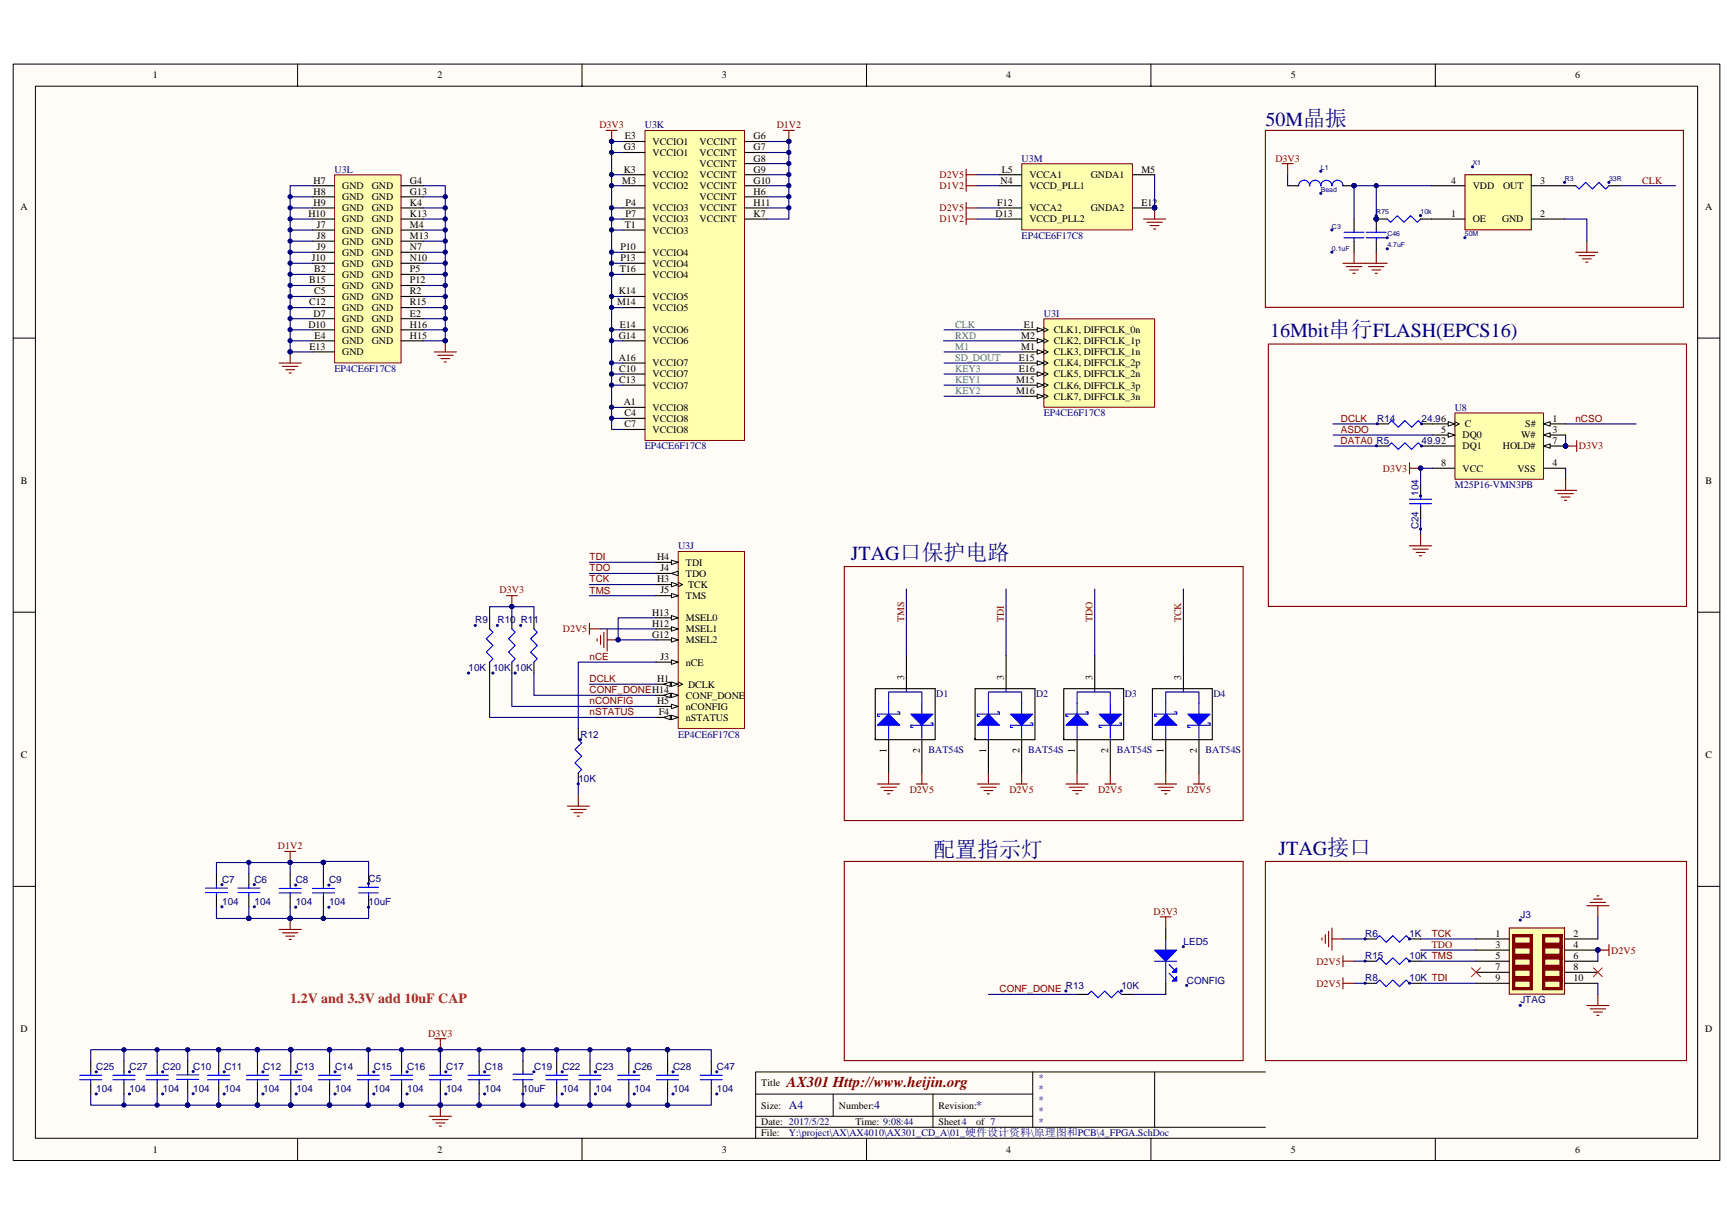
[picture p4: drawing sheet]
<svg xmlns="http://www.w3.org/2000/svg" width="297mm" height="210mm" viewBox="0 0 297 210" stroke-linecap="round" stroke-linejoin="round" font-family="sans-serif">
<defs><g id="words">
<text font-size="3.8" fill="#000080" x="159.9" y="146.9">配置指示灯</text>
<g font-size="3.4" fill="#000080">
<text x="216.9" y="21.6">50M晶振</text>
<text x="217.7" y="57.8">16Mbit串行FLASH(EPCS16)</text>
<text x="145.8" y="95.9">JTAG口保护电路</text>
<text x="219.1" y="146.6">JTAG接口</text>
</g>
<text font-size="2.6" fill="#800000" x="134.8" y="186.2">AX301 Http://www.heijin.org</text>
<text font-size="2.4" fill="#ee0e22" x="49.8" y="171.9">1.2V and 3.3V add 10uF CAP</text>
<g font-size="2.1" fill="#000080">
<text x="135.2" y="190.1">A4</text>
<text x="149.9" y="190.1">4</text>
<text x="167.3" y="190.1">*</text>
</g>
<g font-size="1.7">
<text x="26.2" y="13.4">1</text>
<text x="75" y="13.4">2</text>
<text x="123.7" y="13.4">3</text>
<text x="172.5" y="13.4">4</text>
<text x="221.2" y="13.4">5</text>
<text x="270" y="13.4">6</text>
<text x="107.1" y="23.9">E3</text>
<text x="129.2" y="23.9">G6</text>
<text x="106.9" y="25.8">G3</text>
<text x="106.9" y="29.6">K3</text>
<text x="111.9" y="24.8">VCCIO1</text>
<text x="111.9" y="26.7">VCCIO1</text>
<text x="119.9" y="24.8">VCCINT</text>
<text x="119.9" y="26.7">VCCINT</text>
<text x="119.9" y="28.6">VCCINT</text>
<text x="129.2" y="25.8">G7</text>
<text x="129.2" y="27.7">G8</text>
<text x="129.2" y="29.6">G9</text>
<text x="171.7" y="29.6">L5</text>
<text x="195.6" y="29.6">M5</text>
<text x="3.5" y="36">A</text>
<text x="53.7" y="31.5">H7</text>
<text x="53.7" y="33.4">H8</text>
<text x="53.7" y="35.3">H9</text>
<text x="58.7" y="32.4">GND</text>
<text x="58.7" y="34.3">GND</text>
<text x="63.7" y="32.4">GND</text>
<text x="63.7" y="34.3">GND</text>
<text x="70.3" y="31.5">G4</text>
<text x="70.3" y="33.4">G13</text>
<text x="70.3" y="35.3">K4</text>
<text x="106.6" y="31.5">M3</text>
<text x="107.2" y="35.3">P4</text>
<text x="111.9" y="30.5">VCCIO2</text>
<text x="111.9" y="32.4">VCCIO2</text>
<text x="119.9" y="30.5">VCCINT</text>
<text x="119.9" y="32.4">VCCINT</text>
<text x="119.9" y="34.3">VCCINT</text>
<text x="129.2" y="31.5">G10</text>
<text x="129.2" y="33.4">H6</text>
<text x="129.2" y="35.3">H11</text>
<text x="170.9" y="35.3">F12</text>
<text x="171.5" y="31.5">N4</text>
<text x="176.4" y="30.5">VCCA1</text>
<text x="176.4" y="32.4">VCCD_PLL1</text>
<text x="187" y="30.5">GNDA1</text>
<text x="195.6" y="35.3">E12</text>
<text x="248.7" y="31.5">4</text>
<text x="252.4" y="32.4">VDD</text>
<text x="257.6" y="32.4">OUT</text>
<text x="264" y="31.5">3</text>
<text x="292.3" y="36">A</text>
<text x="52.9" y="37.2">H10</text>
<text x="54.3" y="39.1">J7</text>
<text x="54.3" y="41">J8</text>
<text x="58.7" y="36.2">GND</text>
<text x="58.7" y="38.1">GND</text>
<text x="58.7" y="40">GND</text>
<text x="58.7" y="41.9">GND</text>
<text x="63.7" y="36.2">GND</text>
<text x="63.7" y="38.1">GND</text>
<text x="63.7" y="40">GND</text>
<text x="63.7" y="41.9">GND</text>
<text x="70.3" y="37.2">K13</text>
<text x="70.3" y="39.1">M4</text>
<text x="70.3" y="41">M13</text>
<text x="107.1" y="39.1">T1</text>
<text x="107.2" y="37.2">P7</text>
<text x="111.9" y="36.2">VCCIO3</text>
<text x="111.9" y="38.1">VCCIO3</text>
<text x="111.9" y="40">VCCIO3</text>
<text x="119.9" y="36.2">VCCINT</text>
<text x="119.9" y="38.1">VCCINT</text>
<text x="129.2" y="37.2">K7</text>
<text x="170.6" y="37.2">D13</text>
<text x="176.4" y="36.2">VCCA2</text>
<text x="176.4" y="38.1">VCCD_PLL2</text>
<text x="187" y="36.2">GNDA2</text>
<text x="248.7" y="37.2">1</text>
<text x="252.4" y="38.1">OE</text>
<text x="257.4" y="38.1">GND</text>
<text x="264" y="37.2">2</text>
<text x="53.4" y="44.8">J10</text>
<text x="53.8" y="46.7">B2</text>
<text x="54.3" y="42.9">J9</text>
<text x="58.7" y="43.8">GND</text>
<text x="58.7" y="45.7">GND</text>
<text x="58.7" y="47.6">GND</text>
<text x="63.7" y="43.8">GND</text>
<text x="63.7" y="45.7">GND</text>
<text x="63.7" y="47.6">GND</text>
<text x="70.3" y="42.9">N7</text>
<text x="70.3" y="44.8">N10</text>
<text x="70.3" y="46.7">P5</text>
<text x="106.3" y="46.7">T16</text>
<text x="106.3" y="42.9">P10</text>
<text x="106.3" y="44.8">P13</text>
<text x="111.9" y="43.8">VCCIO4</text>
<text x="111.9" y="45.7">VCCIO4</text>
<text x="111.9" y="47.6">VCCIO4</text>
<text x="53" y="48.6">B15</text>
<text x="53" y="52.4">C12</text>
<text x="53.8" y="50.5">C5</text>
<text x="58.7" y="49.5">GND</text>
<text x="58.7" y="51.4">GND</text>
<text x="58.7" y="53.3">GND</text>
<text x="63.7" y="49.5">GND</text>
<text x="63.7" y="51.4">GND</text>
<text x="63.7" y="53.3">GND</text>
<text x="70.3" y="48.6">P12</text>
<text x="70.3" y="50.5">R2</text>
<text x="70.3" y="52.4">R15</text>
<text x="105.8" y="52.4">M14</text>
<text x="106.1" y="50.5">K14</text>
<text x="111.9" y="51.4">VCCIO5</text>
<text x="111.9" y="53.3">VCCIO5</text>
<text x="52.9" y="56.2">D10</text>
<text x="53.1" y="60">E13</text>
<text x="53.7" y="54.3">D7</text>
<text x="53.9" y="58.1">E4</text>
<text x="58.7" y="55.2">GND</text>
<text x="58.7" y="57.1">GND</text>
<text x="58.7" y="59">GND</text>
<text x="63.7" y="55.2">GND</text>
<text x="63.7" y="57.1">GND</text>
<text x="63.7" y="59">GND</text>
<text x="70.3" y="54.3">E2</text>
<text x="70.3" y="56.2">H16</text>
<text x="70.3" y="58.1">H15</text>
<text x="106.1" y="58.1">G14</text>
<text x="106.3" y="56.2">E14</text>
<text x="111.9" y="57.1">VCCIO6</text>
<text x="111.9" y="59">VCCIO6</text>
<text x="175" y="58.1">M2</text>
<text x="175" y="60">M1</text>
<text x="175.5" y="56.2">E1</text>
<text x="180.6" y="57.1">CLK1, DIFFCLK_0n</text>
<text x="180.6" y="59">CLK2, DIFFCLK_1p</text>
<text x="58.7" y="60.9">GND</text>
<text x="106.1" y="61.9">A16</text>
<text x="106.1" y="63.8">C10</text>
<text x="106.1" y="65.7">C13</text>
<text x="111.9" y="62.8">VCCIO7</text>
<text x="111.9" y="64.7">VCCIO7</text>
<text x="174.2" y="65.7">M15</text>
<text x="174.6" y="61.9">E15</text>
<text x="174.6" y="63.8">E16</text>
<text x="180.6" y="60.9">CLK3, DIFFCLK_1n</text>
<text x="180.6" y="62.8">CLK4, DIFFCLK_2p</text>
<text x="180.6" y="64.7">CLK5, DIFFCLK_2n</text>
<text x="106.9" y="69.4">A1</text>
<text x="107" y="71.4">C4</text>
<text x="111.9" y="66.6">VCCIO7</text>
<text x="111.9" y="70.4">VCCIO8</text>
<text x="174.2" y="67.6">M16</text>
<text x="180.6" y="66.6">CLK6, DIFFCLK_3p</text>
<text x="180.6" y="68.5">CLK7, DIFFCLK_3n</text>
<text x="107" y="73.3">C7</text>
<text x="111.9" y="72.3">VCCIO8</text>
<text x="111.9" y="74.2">VCCIO8</text>
<text x="247" y="74.2">5</text>
<text x="250.7" y="77">DQ1</text>
<text x="250.7" y="75.2">DQ0</text>
<text x="251.1" y="73.3">C</text>
<text x="257.6" y="77">HOLD#</text>
<text x="260.7" y="75.2">W#</text>
<text x="261.4" y="73.3">S#</text>
<text x="266.1" y="74.2">3</text>
<text x="266.1" y="72.3">1</text>
<text x="266.1" y="76.1">7</text>
<text x="3.6" y="83">B</text>
<text x="247" y="79.9">8</text>
<text x="250.7" y="80.9">VCC</text>
<text x="260.1" y="80.9">VSS</text>
<text x="266.1" y="79.9">4</text>
<text x="292.3" y="83">B</text>
<text x="112.6" y="96">H4</text>
<text x="112.6" y="99.8">H3</text>
<text x="113.2" y="97.9">J4</text>
<text x="113.2" y="101.7">J5</text>
<text x="117.6" y="97">TDI</text>
<text x="117.6" y="98.9">TDO</text>
<text x="117.9" y="100.8">TCK</text>
<text x="111.8" y="105.5">H13</text>
<text x="111.8" y="107.4">H12</text>
<text x="117.6" y="102.7">TMS</text>
<text x="117.6" y="106.5">MSEL0</text>
<text x="111.8" y="109.3">G12</text>
<text x="113.2" y="113.1">J3</text>
<text x="117.6" y="108.4">MSEL1</text>
<text x="117.6" y="110.3">MSEL2</text>
<text x="112.6" y="116.9">H1</text>
<text x="117.6" y="114.1">nCE</text>
<text x="117.6" y="119.8">CONF_DONE</text>
<text x="117.9" y="117.9">DCLK</text>
<text x="155" y="116.5" transform="rotate(-90 155 116.5)">3</text>
<text x="172.1" y="116.5" transform="rotate(-90 172.1 116.5)">3</text>
<text x="187.3" y="116.5" transform="rotate(-90 187.3 116.5)">3</text>
<text x="202.5" y="116.5" transform="rotate(-90 202.5 116.5)">3</text>
<text x="112.6" y="120.7">H5</text>
<text x="112.9" y="122.6">F4</text>
<text x="117.6" y="121.7">nCONFIG</text>
<text x="117.6" y="123.6">nSTATUS</text>
<text x="3.6" y="130">C</text>
<text x="152" y="129.2" transform="rotate(-90 152 129.2)">1</text>
<text x="157.6" y="129.2" transform="rotate(-90 157.6 129.2)">2</text>
<text x="169.1" y="129.2" transform="rotate(-90 169.1 129.2)">1</text>
<text x="174.7" y="129.2" transform="rotate(-90 174.7 129.2)">2</text>
<text x="184.3" y="129.2" transform="rotate(-90 184.3 129.2)">1</text>
<text x="189.9" y="129.2" transform="rotate(-90 189.9 129.2)">2</text>
<text x="199.5" y="129.2" transform="rotate(-90 199.5 129.2)">1</text>
<text x="205.1" y="129.2" transform="rotate(-90 205.1 129.2)">2</text>
<text x="292.3" y="130">C</text>
<text x="256.3" y="160.6">1</text>
<text x="269.7" y="160.6">2</text>
<text x="256.3" y="162.5">3</text>
<text x="256.3" y="164.4">5</text>
<text x="256.3" y="166.3">7</text>
<text x="269.7" y="162.5">4</text>
<text x="269.7" y="164.4">6</text>
<text x="269.7" y="166.3">8</text>
<text x="256.3" y="168.2">9</text>
<text x="269.7" y="168.2">10</text>
<text x="3.5" y="177">D</text>
<text x="292.3" y="177">D</text>
<text x="130.5" y="186.2">Title</text>
<text x="130.5" y="190">Size:</text>
<text x="143.8" y="190">Number:</text>
<text x="160.9" y="190">Revision:</text>
<text x="26.2" y="197.6">1</text>
<text x="75" y="197.6">2</text>
<text x="123.7" y="197.6">3</text>
<text x="130.5" y="192.9">Date: 2017/5/22</text>
<text x="130.5" y="194.8">File:</text>
<text x="146.6" y="192.9">Time: 9:08:44</text>
<text x="160.9" y="192.9">Sheet4</text>
<text x="167.3" y="192.9">of 7</text>
<text x="172.5" y="197.6">4</text>
<text x="221.2" y="197.6">5</text>
<text x="270" y="197.6">6</text>
</g>
<g font-size="1.7" fill="#800000">
<text x="102.7" y="22">D3V3</text>
<text x="133.1" y="22">D1V2</text>
<text x="218.6" y="27.7">D3V3</text>
<text x="161.1" y="32.4">D1V2</text>
<text x="161.1" y="30.5">D2V5</text>
<text x="281.5" y="31.5">CLK</text>
<text x="161.1" y="38.1">D1V2</text>
<text x="161.1" y="36.2">D2V5</text>
<text x="229.8" y="76.1">DATA0 R5</text>
<text x="229.8" y="74.2">ASDO</text>
<text x="229.8" y="72.3">DCLK</text>
<text x="270" y="72.3">nCSO</text>
<text x="270.6" y="77">D3V3</text>
<text x="237" y="80.9">D3V3</text>
<text x="85.6" y="101.7">D3V3</text>
<text x="101" y="101.7">TMS</text>
<text x="101" y="98">TDO</text>
<text x="101" y="96.1">TDI</text>
<text x="101" y="99.8">TCK</text>
<text x="155" y="106.7" transform="rotate(-90 155 106.7)">TMS</text>
<text x="172.1" y="106.7" transform="rotate(-90 172.1 106.7)">TDI</text>
<text x="187.3" y="106.7" transform="rotate(-90 187.3 106.7)">TDO</text>
<text x="202.5" y="106.7" transform="rotate(-90 202.5 106.7)">TCK</text>
<text x="96.5" y="108.4">D2V5</text>
<text x="101" y="113.1">nCE</text>
<text x="101" y="116.9">DCLK</text>
<text x="101" y="118.8">CONF_DONEH14</text>
<text x="101" y="122.6">nSTATUS</text>
<text x="101" y="120.7">nCONFIG</text>
<text x="155.9" y="135.9">D2V5</text>
<text x="173" y="135.9">D2V5</text>
<text x="188.2" y="135.9">D2V5</text>
<text x="203.4" y="135.9">D2V5</text>
<text x="47.6" y="145.6">D1V2</text>
<text x="197.7" y="156.8">D3V3</text>
<text x="245.4" y="160.6">TCK</text>
<text x="225.6" y="165.4">D2V5</text>
<text x="245.4" y="162.5">TDO</text>
<text x="276.2" y="163.4">D2V5</text>
<text x="171.3" y="170.1">CONF_DONE</text>
<text x="225.6" y="169.1">D2V5</text>
<text x="73.4" y="177.7">D3V3</text>
</g>
<g font-size="1.7" fill="#000080">
<text x="110.5" y="22">U3K</text>
<text x="57.3" y="29.6">U3L</text>
<text x="175.1" y="27.7">U3M</text>
<text x="175.1" y="41">EP4CE6F17C8</text>
<text x="178.9" y="54.3">U3I</text>
<text x="57.3" y="63.8">EP4CE6F17C8</text>
<text x="178.9" y="71.4">EP4CE6F17C8</text>
<text x="249.4" y="70.4">U8</text>
<text x="110.5" y="77">EP4CE6F17C8</text>
<text x="236.1" y="72.3">R14</text>
<text x="243.7" y="72.3">24.96</text>
<text x="243.7" y="76.1">49.92</text>
<text x="249.4" y="83.7">M25P16-VMN3PB</text>
<text x="243.1" y="85" transform="rotate(-90 243.1 85)">104</text>
<text x="116.2" y="94.1">U3J</text>
<text x="243.1" y="90.7" transform="rotate(-90 243.1 90.7)">C24</text>
<text x="81.5" y="106.9">R9</text>
<text x="85.3" y="106.9">R10 R11</text>
<text x="80.3" y="115">10K 10K 10K</text>
<text x="160.5" y="119.4">D1</text>
<text x="177.6" y="119.4">D2</text>
<text x="192.8" y="119.4">D3</text>
<text x="208" y="119.4">D4</text>
<text x="99.5" y="126.4">R12</text>
<text x="116.2" y="126.4">EP4CE6F17C8</text>
<text x="159.2" y="129.1">BAT54S</text>
<text x="176.3" y="129.1">BAT54S</text>
<text x="191.4" y="129.1">BAT54S</text>
<text x="206.6" y="129.1">BAT54S</text>
<text x="99.1" y="134">10K</text>
<text x="38.1" y="151.3">C7</text>
<text x="38.1" y="155.1">104</text>
<text x="43.6" y="151.3">C6</text>
<text x="43.6" y="155.1">104</text>
<text x="50.7" y="151.4">C8</text>
<text x="50.7" y="155.2">104</text>
<text x="56.4" y="151.4">C9</text>
<text x="56.4" y="155.2">104</text>
<text x="63.2" y="151.1">C5</text>
<text x="63.2" y="155.2">10uF</text>
<text x="202.9" y="161.9">LED5</text>
<text x="234" y="160.6">R6</text>
<text x="241.6" y="160.6">1K</text>
<text x="260.6" y="157.4">J3</text>
<text x="234" y="164.4">R15</text>
<text x="241.6" y="164.4">10K TMS</text>
<text x="182.7" y="169.5">R13</text>
<text x="192.2" y="169.5">10K</text>
<text x="203.4" y="168.6">CONFIG</text>
<text x="234" y="168.2">R8</text>
<text x="241.6" y="168.2">10K TDI</text>
<text x="260.6" y="172">JTAG</text>
<text x="16.5" y="183.4">C25</text>
<text x="22.2" y="183.4">C27</text>
<text x="27.9" y="183.4">C20</text>
<text x="33.1" y="183.3">C10</text>
<text x="38.5" y="183.4">C11</text>
<text x="45.1" y="183.4">C12</text>
<text x="50.8" y="183.4">C13</text>
<text x="57.4" y="183.4">C14</text>
<text x="64.1" y="183.4">C15</text>
<text x="69.8" y="183.4">C16</text>
<text x="76.5" y="183.4">C17</text>
<text x="83.1" y="183.4">C18</text>
<text x="91.5" y="183.4">C19</text>
<text x="96.4" y="183.4">C22</text>
<text x="102.1" y="183.4">C23</text>
<text x="108.7" y="183.4">C26</text>
<text x="115.4" y="183.4">C28</text>
<text x="122.9" y="183.4">C47</text>
<text x="178" y="185.3">*</text>
<text x="16.5" y="187.2">104</text>
<text x="22.2" y="187.2">104</text>
<text x="27.9" y="187.2">104</text>
<text x="33.1" y="187.1">104</text>
<text x="38.5" y="187.2">104</text>
<text x="45.1" y="187.2">104</text>
<text x="50.8" y="187.2">104</text>
<text x="57.4" y="187.2">104</text>
<text x="64.1" y="187.2">104</text>
<text x="69.8" y="187.2">104</text>
<text x="76.5" y="187.2">104</text>
<text x="83.1" y="187.2">104</text>
<text x="89.6" y="187.2">10uF</text>
<text x="96.4" y="187.2">104</text>
<text x="102.1" y="187.2">104</text>
<text x="108.7" y="187.2">104</text>
<text x="115.4" y="187.2">104</text>
<text x="122.9" y="187.2">104</text>
<text x="178" y="187.2">*</text>
<text x="178" y="189.1">*</text>
<text x="178" y="191">*</text>
<text x="135.2" y="194.8">Y:\project\AX\AX4010\AX301_CD_A\01_硬件设计资料\原理图和PCB\4_FPGA.SchDoc</text>
<text x="178" y="192.9">*</text>
</g>
<g font-size="1.7" fill="#00a36e">
<text x="163.7" y="56.2">CLK</text>
<text x="163.7" y="60">M1</text>
<text x="163.7" y="58.1">RXD</text>
<text x="163.7" y="61.9">SD_DOUT</text>
<text x="163.7" y="63.8">KEY3</text>
<text x="163.7" y="65.7">KEY1</text>
<text x="163.7" y="67.6">KEY2</text>
</g>
<g font-size="1.2" fill="#000080">
<text x="226.4" y="29.1">L1</text>
<text x="252.4" y="28.4">X1</text>
<text x="226.4" y="32.9">Bead</text>
<text x="268.2" y="31">R3</text>
<text x="275.8" y="31">33R</text>
<text x="228.3" y="39.2">C3</text>
<text x="235.9" y="36.7">R75</text>
<text x="237.8" y="40.5">C46</text>
<text x="243.5" y="36.7">10k</text>
<text x="251.1" y="40.5">50M</text>
<text x="228.3" y="43">0.1uF</text>
<text x="237.8" y="42.4">4.7uF</text>
</g>
</g></defs>
<path d="M2.3 11h292.5v187.9h-292.5z" fill="#fffcf8"/>
<path d="M2.3 11h292.5v187.9h-292.5z" fill="none" stroke="#000" stroke-width=".17"/>
<path d="M6.1 14.8h284.9v180.3h-284.9z" fill="#fffcf8"/>
<g fill="none" stroke="#000" stroke-width=".17">
<path d="M6.1 14.8h284.9v180.3h-284.9zM51 11v3.8M99.8 11v3.8M148.5 11v3.8M197.3 11v3.8M246 11v3.8M2.3 58h3.8M291 58h3.8M2.3 104.9h3.8M291 104.9h3.8M2.3 151.9h3.8M291 151.9h3.8"/>
<path d="M51 195.1v3.8M99.8 195.1v3.8M129.5 193.2h87.4M129.5 187.5h47.5M129.5 191.3h47.5M142.8 187.5v3.8M148.5 195.1v3.8M159.9 187.5v5.7M177 183.7v9.5M197.3 195.1v3.8M197.9 183.7h-68.4v11.4M216.9 183.7h-19v9.5"/>
<path d="M246 195.1v3.8"/>
</g>
<path d="M277.7 31.8h9.5M32.2 179.9v1.9M63.1 179.9v1.9M68.8 179.9v1.9M75.5 179.9v1.9M49.8 187.5v1.9" fill="none" stroke="#000080" stroke-width=".19"/>
<g fill="#000080" stroke="#000080" stroke-width=".17">
<path d="M63.9 183.6h.3v.2h-.3z" fill-rule="evenodd"/>
<path d="M63.9 187.4h.3v.2h-.3z" fill-rule="evenodd"/>
<path d="M44.9 183.6h.3v.2h-.3z" fill-rule="evenodd"/>
<path d="M44.9 187.4h.3v.2h-.3z" fill-rule="evenodd"/>
<path d="M50.6 183.6h.3v.2h-.3z" fill-rule="evenodd"/>
<path d="M50.6 187.4h.3v.2h-.3z" fill-rule="evenodd"/>
<path d="M38.3 183.6h.3v.2h-.3z" fill-rule="evenodd"/>
<path d="M38.3 187.4h.3v.2h-.3z" fill-rule="evenodd"/>
<path d="M57.3 183.6h.3v.2h-.3z" fill-rule="evenodd"/>
<path d="M57.3 187.4h.3v.2h-.3z" fill-rule="evenodd"/>
<path d="M82.9 183.6h.3v.2h-.3z" fill-rule="evenodd"/>
<path d="M82.9 187.4h.3v.2h-.3z" fill-rule="evenodd"/>
<path d="M69.6 183.6h.3v.2h-.3z" fill-rule="evenodd"/>
<path d="M69.6 187.4h.3v.2h-.3z" fill-rule="evenodd"/>
<path d="M76.3 183.6h.2v.2h-.2z" fill-rule="evenodd"/>
<path d="M76.3 187.4h.2v.2h-.2z" fill-rule="evenodd"/>
<path d="M16.4 183.6h.2v.2h-.2z" fill-rule="evenodd"/>
<path d="M16.4 187.4h.2v.2h-.2z" fill-rule="evenodd"/>
<path d="M22.1 183.6h.2v.2h-.2z" fill-rule="evenodd"/>
<path d="M22.1 187.4h.2v.2h-.2z" fill-rule="evenodd"/>
<path d="M37.9 151.5h.3v.3h-.3z" fill-rule="evenodd"/>
<path d="M37.9 155.3h.3v.3h-.3z" fill-rule="evenodd"/>
<path d="M27.8 183.6h.2v.2h-.2z" fill-rule="evenodd"/>
<path d="M27.8 187.4h.2v.2h-.2z" fill-rule="evenodd"/>
<path d="M43.5 151.5h.2v.3h-.2z" fill-rule="evenodd"/>
<path d="M43.5 155.3h.2v.3h-.2z" fill-rule="evenodd"/>
<path d="M50.6 151.6h.2v.2h-.2z" fill-rule="evenodd"/>
<path d="M50.6 155.4h.2v.2h-.2z" fill-rule="evenodd"/>
<path d="M56.2 151.6h.3v.2h-.3z" fill-rule="evenodd"/>
<path d="M56.2 155.4h.3v.2h-.3z" fill-rule="evenodd"/>
<path d="M33 183.5h.2v.3h-.2z" fill-rule="evenodd"/>
<path d="M33 187.3h.2v.3h-.2z" fill-rule="evenodd"/>
<path d="M235.8 36.8h.2v.3h-.2z" fill-rule="evenodd"/>
<path d="M243.4 36.8h.2v.3h-.2z" fill-rule="evenodd"/>
<path d="M268 31.1h.3v.3h-.3z" fill-rule="evenodd"/>
<path d="M275.6 31.1h.3v.3h-.3z" fill-rule="evenodd"/>
<path d="M237.6 40.6h.3v.3h-.3z" fill-rule="evenodd"/>
<path d="M237.6 42.5h.3v.3h-.3z" fill-rule="evenodd"/>
<path d="M226.3 29.2h.2v.3h-.2z" fill-rule="evenodd"/>
<path d="M226.3 33h.2v.3h-.2z" fill-rule="evenodd"/>
<circle cx="49.8" cy="189.4" r=".37"/>
<circle cx="75.5" cy="189.4" r=".36"/>
<circle cx="75.5" cy="179.9" r=".36"/>
<circle cx="68.8" cy="179.9" r=".36"/>
<circle cx="63.1" cy="179.9" r=".37"/>
<circle cx="49.7" cy="157.4" r=".36"/>
<circle cx="49.7" cy="147.8" r=".36"/>
<circle cx="32.2" cy="179.9" r=".36"/>
<circle cx="235.9" cy="37.5" r=".37"/>
<circle cx="232.1" cy="31.8" r=".37"/>
</g>
<g fill="none" stroke="#00f" stroke-width=".19">
<path d="M224.5 31.8a.92 .92 0 0 0-1-.9h.1a.93 .93 0 0 0-1 .9M228.3 31.8a.94 .94 0 0 0-1-.9 .94 .94 0 0 0-.9 .9 .93 .93 0 0 0-1-.9h.1a.93 .93 0 0 0-1 .9M230.2 31.8a.94 .94 0 0 0-1-.9 .94 .94 0 0 0-.9 .9M234.2 39.8h3.4M235.9 39.4v.4M237.8 37.5l.6 .6 1.1-1.1 1.1 1.1 1.2-1.1 1.1 1.1 .6-.6M270.1 31.8l.6 .6 1.1-1.1 1.1 1.1 1.2-1.1 1.1 1.1 .6-.6M234.2 40.8h3.4M235.9 40.8v.5M35.2 153h3.8M35.2 152.2h3.8M37.1 151.7v.5"/>
<path d="M37.1 153v.6M40.8 153h3.8M40.8 152.2h3.8M42.6 151.7v.5M42.6 153v.6M47.8 153.1h3.8M47.8 152.3h3.8M49.7 151.7v.6M49.7 153.1v.5M53.5 153.1h3.8M53.5 152.3h3.8M55.4 151.7v.6"/>
<path d="M55.4 153.1v.5M13.6 185.1h3.8M13.6 184.3h3.8M15.6 183.7v.6M15.6 185.1v.6M19.3 185.1h3.9M19.3 184.3h3.9M21.2 183.7v.6M21.2 185.1v.6M25 185.1h3.8M25 184.3h3.8M26.9 183.7v.6"/>
<path d="M26.9 185.1v.6M30.3 185h3.8M30.3 184.3h3.8M32.2 183.7v.6M32.2 185v.6M35.6 185.1h3.8M35.6 184.3h3.8M37.5 183.7v.6M37.5 185.1v.6M42.2 185.1h3.8M42.2 184.3h3.8M44.1 183.7v.6"/>
<path d="M44.1 185.1v.6M47.9 185.1h3.8M47.9 184.3h3.8M49.8 183.7v.6M49.8 185.1v.6M54.6 185.1h3.8M54.6 184.3h3.8M56.5 183.7v.6M56.5 185.1v.6M61.2 185.1h3.8M61.2 184.3h3.8M63.1 183.7v.6"/>
<path d="M63.1 185.1v.6M66.9 185.1h3.8M66.9 184.3h3.8M68.8 183.7v.6M68.8 185.1v.6M73.6 185.1h3.8M73.6 184.3h3.8M75.5 183.7v.6M75.5 185.1v.6M80.2 185.1h3.8M80.2 184.3h3.8M82.1 183.7v.6"/>
<path d="M82.1 185.1v.6"/>
</g>
<g fill="none" stroke="#000" stroke-width=".19">
<path d="M220.7 31.8h1.9M230.2 31.8h1.9M237.8 37.5h-1.9v1.9M243.5 37.5h1.9M268.2 31.8h1.9M275.8 31.8h1.9M235.9 41.3v1.9M37.1 149.8v1.9M37.1 153.6v1.8M42.6 149.8v1.9M42.6 153.6v1.8M49.7 149.8v1.9"/>
<path d="M49.7 153.6v1.9M55.4 149.8v1.9M55.4 153.6v1.9M15.6 181.8v1.9M15.6 185.7v1.8M21.2 181.8v1.9M21.2 185.7v1.8M26.9 181.8v1.9M26.9 185.7v1.8M32.2 181.8v1.9M32.2 185.6v1.9M37.5 181.8v1.9"/>
<path d="M37.5 185.7v1.8M44.1 181.8v1.9M44.1 185.7v1.8M49.8 181.8v1.9M49.8 185.7v1.8M56.5 181.8v1.9M56.5 185.7v1.8M63.1 181.8v1.9M63.1 185.7v1.8M68.8 181.8v1.9M68.8 185.7v1.8M75.5 181.8v1.9"/>
<path d="M75.5 185.7v1.8M82.1 181.8v1.9M82.1 185.7v1.8"/>
</g>
<g fill="none" stroke="#800000" stroke-width=".19">
<path d="M47.8 159.3h3.8M48.4 159.9h2.7M48.8 145.9h1.9M49.7 157.4v1.9M49.7 145.9v1.9M49 160.5h1.5M49.5 161h.4M74.5 178.1h1.9M75.5 178.1v1.8M73.6 191.3h3.8M74.1 191.9h2.7M74.7 192.5h1.5"/>
<path d="M75.3 193h.4M75.5 189.4v1.9"/>
</g>
<path d="M251.1 30v9.4h11.4v-9.4z" fill-rule="evenodd" fill="#ffffb0" stroke="#800000" stroke-width=".19"/>
<path d="M232.1 37.5v1.9M245.4 37.5h5.7M245.4 31.8h5.7M262.5 37.5h5.7M262.5 31.8h5.7M232.1 41.3v1.9M63.2 149.8v1.9M63.2 153.6v1.9M89.6 181.8v1.9M89.6 185.7v1.8" fill="none" stroke="#000" stroke-width=".19"/>
<g fill="#000080" stroke="#000080" stroke-width=".17">
<path d="M252.3 28.5h.2v.2h-.2z" fill-rule="evenodd"/>
<path d="M251 40.6h.2v.3h-.2z" fill-rule="evenodd"/>
<path d="M228.2 39.3h.2v.2h-.2z" fill-rule="evenodd"/>
<path d="M228.2 43.1h.2v.2h-.2z" fill-rule="evenodd"/>
<path d="M63 151.3h.3v.3h-.3z" fill-rule="evenodd"/>
<path d="M63 155.4h.3v.2h-.3z" fill-rule="evenodd"/>
<path d="M91.4 183.6h.2v.2h-.2z" fill-rule="evenodd"/>
<path d="M89.5 187.4h.3v.2h-.3z" fill-rule="evenodd"/>
<circle cx="42.6" cy="147.8" r=".36"/>
<circle cx="42.6" cy="157.4" r=".36"/>
<circle cx="49.8" cy="179.9" r=".37"/>
<circle cx="44.1" cy="179.9" r=".36"/>
<circle cx="56.5" cy="179.9" r=".37"/>
<circle cx="21.2" cy="179.9" r=".37"/>
<circle cx="26.9" cy="179.9" r=".36"/>
<circle cx="21.2" cy="189.4" r=".36"/>
<circle cx="26.9" cy="189.4" r=".36"/>
<circle cx="37.5" cy="179.9" r=".36"/>
<circle cx="32.2" cy="189.4" r=".36"/>
<circle cx="37.5" cy="189.4" r=".36"/>
<circle cx="44.1" cy="189.4" r=".36"/>
<circle cx="49.8" cy="189.4" r=".37"/>
<circle cx="56.5" cy="189.4" r=".36"/>
<circle cx="63.1" cy="189.4" r=".36"/>
<circle cx="68.8" cy="189.4" r=".36"/>
<circle cx="75.5" cy="189.4" r=".36"/>
<circle cx="49.7" cy="147.8" r=".36"/>
<circle cx="55.4" cy="147.8" r=".36"/>
<circle cx="55.4" cy="157.4" r=".36"/>
<circle cx="82.1" cy="189.4" r=".36"/>
<circle cx="49.7" cy="157.4" r=".36"/>
</g>
<path d="M230.4 39.8h3.4M232.1 39.4v.4M230.4 40.8h3.4M232.1 40.8v.5M61.5 153.1h3.4M61.5 152.1h3.4M63.2 151.7v.4M63.2 153.1v.5M87.9 185.1h3.4M87.9 184.1h3.4M89.6 185.1v.6M89.6 183.7v.4" fill="none" stroke="#00f" stroke-width=".19"/>
<g fill="none" stroke="#800000" stroke-width=".19">
<path d="M219.7 28h2M220.7 28v2M230.2 45.1h7.6M230.8 45.7h2.6M231.3 46.3h1.6M231.9 46.8h.4M232.1 43.2v1.9M234.6 45.7h2.6M235.1 46.3h1.6M235.7 46.8h.4M235.9 43.2v1.9M270.1 43.2h3.8"/>
<path d="M270.7 43.8h2.6M271.2 44.4h1.6M271.8 44.9h.4M272 41.3v1.9"/>
</g>
<g fill="none" stroke="#000080" stroke-width=".19">
<path d="M268.2 37.5h3.8v3.8M37.1 155.4v2h5.5M42.6 147.8v2M49.7 147.8v2M49.7 157.4h5.7M55.4 147.8v2M55.4 155.5v1.9h7.8v-1.9M21.2 179.9v1.9M26.9 179.9v1.9M37.5 179.9h-21.9v1.9M44.1 179.9h-6.6v1.9M44.1 179.9h12.4v1.9"/>
<path d="M44.1 179.9v1.9M49.8 179.9v1.9M15.6 187.5v1.9h16.6M21.2 187.5v1.9M26.9 187.5v1.9M32.2 187.5v1.9M37.5 187.5v1.9M44.1 187.5v1.9M49.8 189.4h.1M56.5 187.5v1.9M63.1 187.5v1.9M68.8 187.5v1.9"/>
<path d="M75.5 187.5v1.9M82.1 187.5v1.9h-49.9"/>
</g>
<path d="M178.9 54.7h19v15.1h-19z" fill="#ffffb0"/>
<path d="M178.9 54.7h19v15.1h-19z" fill="none" stroke="#800000" stroke-width=".17"/>
<path d="M175.1 56.5h3.8" fill="none" stroke="#000" stroke-width=".19"/>
<path d="M178.9 56.2l.8 .3-.8 .4" fill="none" stroke="#000" stroke-width=".17"/>
<path d="M177.8 56.2l1.1 .3-1.1 .4z" fill="#fffcf8"/>
<path d="M177.8 56.2l1.1 .3-1.1 .4zM178.9 58l.8 .4-.8 .4" fill="none" stroke="#000" stroke-width=".17"/>
<path d="M175.1 58.4h3.8" fill="none" stroke="#000" stroke-width=".19"/>
<path d="M177.8 58l1.1 .4-1.1 .4z" fill="#fffcf8"/>
<path d="M177.8 58l1.1 .4-1.1 .4zM178.9 59.9l.8 .4-.8 .4" fill="none" stroke="#000" stroke-width=".17"/>
<path d="M175.1 60.3h3.8" fill="none" stroke="#000" stroke-width=".19"/>
<path d="M177.8 59.9l1.1 .4-1.1 .4z" fill="#fffcf8"/>
<path d="M177.8 59.9l1.1 .4-1.1 .4zM178.9 61.8l.8 .4-.8 .4" fill="none" stroke="#000" stroke-width=".17"/>
<path d="M175.1 62.2h3.8" fill="none" stroke="#000" stroke-width=".19"/>
<path d="M177.8 61.8l1.1 .4-1.1 .4z" fill="#fffcf8"/>
<path d="M177.8 61.8l1.1 .4-1.1 .4zM178.9 63.7l.8 .4-.8 .4" fill="none" stroke="#000" stroke-width=".17"/>
<path d="M175.1 64.1h3.8" fill="none" stroke="#000" stroke-width=".19"/>
<path d="M177.8 63.7l1.1 .4-1.1 .4z" fill="#fffcf8"/>
<path d="M177.8 63.7l1.1 .4-1.1 .4zM178.9 65.6l.8 .4-.8 .4" fill="none" stroke="#000" stroke-width=".17"/>
<path d="M175.1 66h3.8" fill="none" stroke="#000" stroke-width=".19"/>
<path d="M177.8 65.6l1.1 .4-1.1 .4z" fill="#fffcf8"/>
<path d="M177.8 65.6l1.1 .4-1.1 .4zM178.9 67.5l.8 .4-.8 .4" fill="none" stroke="#000" stroke-width=".17"/>
<path d="M175.1 67.9h3.8" fill="none" stroke="#000" stroke-width=".19"/>
<path d="M177.8 67.5l1.1 .4-1.1 .4z" fill="#fffcf8"/>
<path d="M177.8 67.5l1.1 .4-1.1 .4z" fill="none" stroke="#000" stroke-width=".17"/>
<path d="M116.3 94.6h11.3v30.3h-11.3z" fill="#ffffb0"/>
<path d="M116.2 94.5h11.4v30.4h-11.4z" fill="none" stroke="#800000" stroke-width=".17"/>
<path d="M112.4 96.4h3.8" fill="none" stroke="#000" stroke-width=".19"/>
<path d="M115.1 96l1.1 .4-1.1 .4z" fill="#fffcf8"/>
<path d="M115.1 96l1.1 .4-1.1 .4z" fill="none" stroke="#000" stroke-width=".17"/>
<path d="M112.4 98.3h3.8" fill="none" stroke="#000" stroke-width=".19"/>
<path d="M115.1 98.3l1.1-.4v.8z" fill="#fffcf8"/>
<path d="M115.1 98.3l1.1-.4v.8zM116.2 99.8l.8 .4-.8 .4" fill="none" stroke="#000" stroke-width=".17"/>
<path d="M112.4 100.2h3.8" fill="none" stroke="#000" stroke-width=".19"/>
<path d="M115.1 99.8l1.1 .4-1.1 .4z" fill="#fffcf8"/>
<path d="M115.1 99.8l1.1 .4-1.1 .4z" fill="none" stroke="#000" stroke-width=".17"/>
<path d="M112.4 102.1h3.8" fill="none" stroke="#000" stroke-width=".19"/>
<path d="M115.1 101.7l1.1 .4-1.1 .4z" fill="#fffcf8"/>
<path d="M115.1 101.7l1.1 .4-1.1 .4z" fill="none" stroke="#000" stroke-width=".17"/>
<path d="M112.4 105.9h3.8" fill="none" stroke="#000" stroke-width=".19"/>
<path d="M115.1 105.5l1.1 .4-1.1 .4z" fill="#fffcf8"/>
<path d="M115.1 105.5l1.1 .4-1.1 .4z" fill="none" stroke="#000" stroke-width=".17"/>
<path d="M112.4 107.8h3.8" fill="none" stroke="#000" stroke-width=".19"/>
<path d="M115.1 107.4l1.1 .4-1.1 .4z" fill="#fffcf8"/>
<path d="M115.1 107.4l1.1 .4-1.1 .4z" fill="none" stroke="#000" stroke-width=".17"/>
<path d="M112.4 109.7h3.8" fill="none" stroke="#000" stroke-width=".19"/>
<path d="M115.1 109.3l1.1 .4-1.1 .4z" fill="#fffcf8"/>
<path d="M115.1 109.3l1.1 .4-1.1 .4z" fill="none" stroke="#000" stroke-width=".17"/>
<path d="M112.4 113.5h3.8" fill="none" stroke="#000" stroke-width=".19"/>
<path d="M115.1 113.1l1.1 .4-1.1 .4z" fill="#fffcf8"/>
<path d="M115.1 113.1l1.1 .4-1.1 .4zM116.2 116.9l.8 .4-.8 .4" fill="none" stroke="#000" stroke-width=".17"/>
<path d="M112.4 117.3h3.8" fill="none" stroke="#000" stroke-width=".19"/>
<path d="M115.1 116.9l1.1 .4-1.1 .4z" fill="#fffcf8"/>
<path d="M115.1 116.9l1.1 .4-1.1 .4z" fill="none" stroke="#000" stroke-width=".17"/>
<path d="M113.7 117.3l1.2-.4v.8z" fill="#fffcf8"/>
<path d="M113.7 117.3l1.2-.4v.8z" fill="none" stroke="#000" stroke-width=".17"/>
<path d="M112.4 119.2h3.8" fill="none" stroke="#000" stroke-width=".19"/>
<path d="M115.1 118.8l1.1 .4-1.1 .4z" fill="#fffcf8"/>
<path d="M115.1 118.8l1.1 .4-1.1 .4z" fill="none" stroke="#000" stroke-width=".17"/>
<path d="M113.7 119.2l1.2-.4v.8z" fill="#fffcf8"/>
<path d="M113.7 119.2l1.2-.4v.8z" fill="none" stroke="#000" stroke-width=".17"/>
<path d="M112.4 121.1h3.8" fill="none" stroke="#000" stroke-width=".19"/>
<path d="M115.1 120.7l1.1 .4-1.1 .4z" fill="#fffcf8"/>
<path d="M115.1 120.7l1.1 .4-1.1 .4z" fill="none" stroke="#000" stroke-width=".17"/>
<path d="M112.4 123h3.8" fill="none" stroke="#000" stroke-width=".19"/>
<path d="M115.1 122.6l1.1 .4-1.1 .4z" fill="#fffcf8"/>
<path d="M115.1 122.6l1.1 .4-1.1 .4z" fill="none" stroke="#000" stroke-width=".17"/>
<path d="M113.7 123l1.2-.4v.8z" fill="#fffcf8"/>
<path d="M113.7 123l1.2-.4v.8z" fill="none" stroke="#000" stroke-width=".17"/>
<path d="M110.6 22.4h17v53.1h-17z" fill="#ffffb0"/>
<path d="M110.6 22.4h17v53.1h-17z" fill="none" stroke="#800000" stroke-width=".17"/>
<g fill="none" stroke="#000" stroke-width=".19">
<path d="M106.7 24.3h3.8M106.7 26.1h3.8M106.7 30h3.8M106.7 31.8h3.8M106.7 35.6h3.8M106.7 37.5h3.8M106.7 39.4h3.8M127.6 24.3h3.8M127.6 26.1h3.8M127.6 28h3.8M127.6 30h3.8M127.6 31.8h3.8"/>
<path d="M127.6 33.7h3.8M127.6 35.6h3.8M127.6 37.5h3.8M106.7 43.2h3.8M106.7 45.1h3.8M106.7 47h3.8M106.7 50.8h3.8M106.7 52.7h3.8M106.7 56.5h3.8M106.7 58.4h3.8M106.7 62.2h3.8M106.7 64.1h3.8"/>
<path d="M106.7 66h3.8M106.7 69.8h3.8M106.7 71.7h3.8M106.7 73.6h3.8"/>
</g>
<path d="M57.4 30h11.3v32.2h-11.3z" fill="#ffffb0"/>
<path d="M57.4 30h11.3v32.2h-11.3z" fill="none" stroke="#800000" stroke-width=".17"/>
<g fill="none" stroke="#000" stroke-width=".19">
<path d="M53.5 31.8h3.8M53.5 33.7h3.8M53.5 35.6h3.8M53.5 37.5h3.8M53.5 39.4h3.8M68.7 31.8h3.8M68.7 33.7h3.8M68.7 35.6h3.8M68.7 37.5h3.8M68.7 39.4h3.8M53.5 41.3h3.8M53.5 43.2h3.8"/>
<path d="M53.5 45.1h3.8M53.5 47h3.8M53.5 48.9h3.8M53.5 50.8h3.8M53.5 52.7h3.8M53.5 54.6h3.8M53.5 56.5h3.8M53.5 58.4h3.8M68.7 41.3h3.8M68.7 43.2h3.8M68.7 45.1h3.8M68.7 47h3.8"/>
<path d="M68.7 48.9h3.8M68.7 50.8h3.8M68.7 52.7h3.8M68.7 54.6h3.8M68.7 56.5h3.8M68.7 58.4h3.8M53.5 60.3h3.8"/>
</g>
<path d="M175.2 28.1h18.9v11.3h-18.9z" fill="#ffffb0"/>
<path d="M175.1 28.1h19v11.3h-19z" fill="none" stroke="#800000" stroke-width=".17"/>
<g fill="none" stroke="#000" stroke-width=".19">
<path d="M171.3 30h3.8M171.3 35.6h3.8M171.3 31.8h3.8M171.3 37.5h3.8M194.1 30h3.8M194.1 35.6h3.8M83.9 105.9v1.9M83.9 113.5v1.9M87.7 105.9v1.9M87.7 113.5v1.9M91.5 105.9v1.9M91.5 113.5v1.9"/>
<path d="M99.1 124.9v1.9M99.1 132.5v1.9"/>
</g>
<g fill="#000080" stroke="#000080" stroke-width=".17">
<path d="M81.3 107.1h.3v.2h-.3z" fill-rule="evenodd"/>
<path d="M80.2 115.2h.2v.3h-.2z" fill-rule="evenodd"/>
<path d="M89.1 107.1h.3v.2h-.3z" fill-rule="evenodd"/>
<path d="M88.2 115.2h.2v.3h-.2z" fill-rule="evenodd"/>
<path d="M85.1 107.1h.3v.2h-.3z" fill-rule="evenodd"/>
<path d="M84.4 115.2h.2v.3h-.2z" fill-rule="evenodd"/>
<path d="M99.4 126.6h.2v.3h-.2z" fill-rule="evenodd"/>
<path d="M99 134.2h.2v.3h-.2z" fill-rule="evenodd"/>
<circle cx="197.9" cy="35.6" r=".36"/>
<circle cx="87.7" cy="104" r=".37"/>
<circle cx="106" cy="109.7" r=".36"/>
<circle cx="49.7" cy="60.3" r=".36"/>
<circle cx="76.3" cy="58.4" r=".36"/>
<circle cx="104.8" cy="24.2" r=".37"/>
<circle cx="49.7" cy="58.4" r=".36"/>
<circle cx="49.7" cy="56.5" r=".36"/>
<circle cx="49.7" cy="54.6" r=".36"/>
<circle cx="49.7" cy="52.7" r=".36"/>
<circle cx="49.7" cy="50.8" r=".36"/>
<circle cx="49.7" cy="48.9" r=".36"/>
<circle cx="49.7" cy="47" r=".36"/>
<circle cx="49.7" cy="45.1" r=".36"/>
<circle cx="49.7" cy="43.2" r=".36"/>
<circle cx="49.7" cy="41.3" r=".36"/>
<circle cx="49.7" cy="39.4" r=".36"/>
<circle cx="49.7" cy="37.5" r=".36"/>
<circle cx="49.7" cy="35.6" r=".36"/>
<circle cx="49.7" cy="33.7" r=".36"/>
<circle cx="76.3" cy="33.7" r=".36"/>
<circle cx="76.3" cy="35.6" r=".36"/>
<circle cx="76.3" cy="37.5" r=".36"/>
<circle cx="76.3" cy="39.4" r=".36"/>
<circle cx="76.3" cy="41.3" r=".36"/>
<circle cx="76.3" cy="43.2" r=".36"/>
<circle cx="76.3" cy="45.1" r=".36"/>
<circle cx="76.3" cy="47" r=".36"/>
<circle cx="76.3" cy="48.9" r=".36"/>
<circle cx="76.3" cy="50.8" r=".36"/>
<circle cx="76.3" cy="52.7" r=".36"/>
<circle cx="76.3" cy="54.6" r=".36"/>
<circle cx="76.3" cy="56.5" r=".36"/>
<circle cx="104.8" cy="26.1" r=".37"/>
<circle cx="104.8" cy="29.9" r=".37"/>
<circle cx="104.8" cy="31.8" r=".37"/>
<circle cx="104.8" cy="35.6" r=".37"/>
<circle cx="104.8" cy="37.5" r=".37"/>
<circle cx="104.8" cy="39.4" r=".37"/>
<circle cx="104.8" cy="43.2" r=".37"/>
<circle cx="104.8" cy="45.1" r=".37"/>
<circle cx="104.8" cy="47" r=".37"/>
<circle cx="104.8" cy="50.8" r=".37"/>
<circle cx="104.8" cy="52.7" r=".37"/>
<circle cx="104.8" cy="56.5" r=".37"/>
<circle cx="104.8" cy="58.4" r=".37"/>
<circle cx="104.8" cy="62.2" r=".37"/>
<circle cx="104.8" cy="64.1" r=".37"/>
<circle cx="104.8" cy="66" r=".37"/>
<circle cx="104.8" cy="69.8" r=".37"/>
<circle cx="104.8" cy="71.7" r=".37"/>
<circle cx="135.2" cy="24.2" r=".36"/>
<circle cx="135.2" cy="26.1" r=".36"/>
<circle cx="135.2" cy="28" r=".36"/>
<circle cx="135.2" cy="29.9" r=".36"/>
<circle cx="135.2" cy="31.8" r=".37"/>
<circle cx="135.2" cy="33.7" r=".36"/>
<circle cx="135.2" cy="35.6" r=".36"/>
</g>
<g fill="none" stroke="#000080" stroke-width=".19">
<path d="M49.7 39.4h3.8M49.7 37.5h3.8M49.7 35.6h3.8M49.7 33.7h3.8M72.5 39.4h3.8M72.5 37.5h3.8M72.5 35.6h3.8M72.5 33.7h3.8M104.8 39.4h1.9M104.8 37.5h1.9M104.8 35.6h1.9M104.8 26.1h1.9"/>
<path d="M104.8 30h1.9M104.8 31.8h1.9M131.4 35.6h3.8M131.4 33.7h3.8M131.4 26.1h3.8M131.4 30h3.8M131.4 31.8h3.8M131.4 28h3.8M167.5 37.5h3.8M167.5 35.6h3.8M167.5 30h3.8M167.5 31.8h3.8"/>
<path d="M197.9 30v5.6M49.7 58.4h3.8M49.7 56.5h3.8M49.7 54.6h3.8M49.7 52.7h3.8M49.7 50.8h3.8M49.7 48.9h3.8M49.7 47h3.8M49.7 45.1h3.8M49.7 43.2h3.8M49.7 41.3h3.8M72.5 56.5h3.8"/>
<path d="M72.5 54.6h3.8M72.5 52.7h3.8M72.5 50.8h3.8M72.5 48.9h3.8M72.5 47h3.8M72.5 45.1h3.8M72.5 43.2h3.8M72.5 41.3h3.8M104.8 58.4h1.9M104.8 56.5h1.9M104.8 52.7h1.9M104.8 50.8h1.9"/>
<path d="M104.8 47h1.9M104.8 45.1h1.9M104.8 43.2h1.9M161.8 56.5h13.3M104.8 62.2h1.9M104.8 64.1h1.9M104.8 66h1.9M104.8 69.8h1.9M104.8 71.7h1.9M161.8 64.1h13.3M161.8 60.3h13.3M101 96.4h11.4"/>
<path d="M101 98.3h11.4M83.9 115.4v7.6h28.5M83.9 105.9v-1.9h7.6v1.9M87.7 104v1.9M87.7 115.4v5.7h24.7M91.5 115.4v3.8h20.9M101 100.2h11.4M101 102.1h11.4M101 117.3h11.4M102.9 107.8h9.5M112.4 113.5h-13.3v11.4M99.1 134.4v1.9"/>
</g>
<path d="M83.9 107.8l.6 .6-1.1 1.1 1.1 1.1-1.1 1.2 1.1 1.1-.6 .6M87.7 107.8l.6 .6-1.1 1.1 1.1 1.1-1.1 1.2 1.1 1.1-.6 .6M91.5 107.8l.6 .6-1.2 1.1 1.2 1.1-1.2 1.2 1.2 1.1-.6 .6M99.1 126.8l.6 .6-1.2 1.1 1.2 1.1-1.2 1.2 1.2 1.1-.6 .6" fill="none" stroke="#00f" stroke-width=".19"/>
<g fill="none" stroke="#800000" stroke-width=".19">
<path d="M103.9 22.4h1.9M104.8 22.4v1.9M134.3 22.4h1.9M135.2 22.4v1.9M165.6 31.8h1.9M165.6 37.5h1.9M165.6 30h1.9M165.6 35.6h1.9M165.6 29v3.8M165.6 34.7v3.8M196 37.5h3.8M196.6 38.1h2.6"/>
<path d="M197.1 38.7h1.6M197.7 39.2h.4M197.9 35.6v1.9M76.3 58.4v1.9M47.8 62.2h3.8M48.4 62.8h2.7M49 63.4h1.5M49.5 63.9h.4M49.7 60.3v1.9M74.4 60.3h3.8M75 60.9h2.7M75.6 61.5h1.5"/>
<path d="M76.1 62h.4M86.8 102.1h1.9M87.7 102.1v1.9M101 107.8h1.9M101 106.8v1.9M102.4 109.5v.4M102.9 108.9v1.5M103.5 108.4v2.6M104.1 107.8v3.8M104.1 109.7h1.9M97.2 138.2h3.8M97.8 138.7h2.7"/>
<path d="M98.4 139.3h1.5M98.9 139.9h.4M99.1 136.3v1.9"/>
</g>
<path d="M156.1 122.4h3.8l-1.9 1.9z" fill="#00f"/>
<path d="M156.1 122.4h3.8l-1.9 1.9zM158 120.5v1.9M158 124.3v2.3M159.5 123.9h.4v.4h-3.8v.4h.4" fill="none" stroke="#00f" stroke-width=".19"/>
<path d="M150.4 124.3l1.9-1.9 1.9 1.9z" fill="#00f"/>
<path d="M152.3 120.5v1.9M152.3 124.3v2.5M152.3 122.4l1.9 1.9h-3.8zM153.8 122h.4v.4h-3.8v.4h.4" fill="none" stroke="#00f" stroke-width=".19"/>
<path d="M155.4 112.4v5.6M150 126.6v.2v-8.8h10.3v8.8h-10.3M152.3 126.8v5.7M158 126.8v5.7" fill="none" stroke="#000" stroke-width=".19"/>
<path d="M155.4 118v.6M152.3 120.5v-1.9h5.7v1.9" fill="none" stroke="#0000bf" stroke-width=".19"/>
<path d="M173.2 122.4h3.8l-1.9 1.9z" fill="#00f"/>
<path d="M173.2 122.4h3.8l-1.9 1.9zM175.1 120.5v1.9M175.1 124.3v2.3M176.6 123.9h.4v.4h-3.8v.4h.4" fill="none" stroke="#00f" stroke-width=".19"/>
<path d="M169.4 122.4l1.9 1.9h-3.8z" fill="#00f"/>
<path d="M169.4 120.5v1.9M169.4 124.3v2.5M169.4 122.4l1.9 1.9h-3.8zM170.9 122h.4v.4h-3.8v.4h.4" fill="none" stroke="#00f" stroke-width=".19"/>
<path d="M172.4 112.4v5.6M167.1 126.6v.2v-8.8h10.3v8.8h-10.3M169.4 126.8v5.7M175.1 126.8v5.7" fill="none" stroke="#000" stroke-width=".19"/>
<path d="M172.4 118v.6M169.4 120.5v-1.9h5.7v1.9" fill="none" stroke="#0000bf" stroke-width=".19"/>
<path d="M188.4 122.4h3.8l-1.9 1.9z" fill="#00f"/>
<path d="M188.4 122.4h3.8l-1.9 1.9zM190.3 120.5v1.9M190.3 124.3v2.3M191.8 123.9h.4v.4h-3.8v.4h.4" fill="none" stroke="#00f" stroke-width=".19"/>
<path d="M184.6 122.4l1.9 1.9h-3.8z" fill="#00f"/>
<path d="M184.6 122.4l1.9 1.9h-3.8zM184.6 120.5v1.9M184.6 124.3v2.5M186.1 122h.4v.4h-3.8v.4h.4" fill="none" stroke="#00f" stroke-width=".19"/>
<path d="M187.6 112.4v5.6M182.3 126.6v.2v-8.8h10.3v8.8h-10.3M184.6 126.8v5.7M190.3 126.8v5.7" fill="none" stroke="#000" stroke-width=".19"/>
<path d="M187.6 118v.6M184.6 120.5v-1.9h5.7v1.9" fill="none" stroke="#0000bf" stroke-width=".19"/>
<path d="M203.6 122.4h3.8l-1.9 1.9z" fill="#00f"/>
<path d="M203.6 122.4h3.8l-1.9 1.9zM205.5 120.5v1.9M205.5 124.3v2.3M207 123.9h.4v.4h-3.8v.4h.4" fill="none" stroke="#00f" stroke-width=".19"/>
<path d="M199.8 122.4l1.9 1.9h-3.8z" fill="#00f"/>
<path d="M199.8 122.4l1.9 1.9h-3.8zM199.8 120.5v1.9M199.8 124.3v2.5M201.3 122h.4v.4h-3.8v.4h.4M235.9 161l.6-.6 1.1 1.1 1.1-1.1 1.2 1.1 1.1-1.1 .6 .6" fill="none" stroke="#00f" stroke-width=".19"/>
<path d="M202.8 112.4v5.6M197.5 126.6v.2v-8.8h10.3v8.8h-10.3M199.8 126.8v5.7M205.5 126.8v5.7M234 161h1.9M241.6 161h1.9" fill="none" stroke="#000" stroke-width=".19"/>
<path d="M202.8 118v.6M199.8 120.5v-1.9h5.7v1.9" fill="none" stroke="#0000bf" stroke-width=".19"/>
<g fill="none" stroke="#800000" stroke-width=".19">
<path d="M144.7 97.1h68.4v43.6h-68.4zM150.4 134.4h3.8M151 134.9h2.6M151.6 135.5h1.5M152.1 136.1h.4M152.3 132.5v1.9M157.1 134.4h1.9M158 132.5v1.9M167.5 134.4h3.8M168.1 134.9h2.6M168.7 135.5h1.5M169.2 136.1h.4"/>
<path d="M169.4 132.5v1.9M174.2 134.4h1.9M175.1 132.5v1.9M182.7 134.4h3.8M183.3 134.9h2.6M183.9 135.5h1.5M184.4 136.1h.4M184.6 132.5v1.9M189.4 134.4h1.9M190.3 132.5v1.9M197.9 134.4h3.8M198.5 134.9h2.6"/>
<path d="M199 135.5h1.6M199.6 136.1h.4M199.8 132.5v1.9M204.6 134.4h1.9M205.5 132.5v1.9"/>
</g>
<g fill="none" stroke="#000080" stroke-width=".19">
<path d="M53.5 31.8h-3.8v28.5h3.8M72.5 31.8h3.8v26.6h-3.8M106.7 24.3h-1.9v49.3h1.9M131.4 24.3h3.8v13.2h-3.8M161.7 58.4h13.4M161.8 62.2h13.3M161.8 66h13.3M161.8 67.9h13.3M112.4 105.9h-6.4v3.8h6.4M155.4 101v11.4M172.4 101v11.4M187.6 101v11.4"/>
<path d="M202.8 101v11.4M273.9 157.2v3.8M230.2 161h3.8M232.1 168.6h1.9M232.1 164.8h1.9M243.5 168.6h9.5M243.5 164.8h9.5M243.5 161h9.5M243.5 162.9h9.5M273.9 162.9v1.9"/>
</g>
<g fill="#000080" stroke="#000080" stroke-width=".17">
<path d="M233.9 160.8h.2v.3h-.2z" fill-rule="evenodd"/>
<path d="M241.5 160.8h.2v.3h-.2z" fill-rule="evenodd"/>
<circle cx="106" cy="109.7" r=".36"/>
<circle cx="49.7" cy="60.3" r=".36"/>
<circle cx="76.3" cy="58.4" r=".36"/>
<circle cx="104.8" cy="24.2" r=".37"/>
<circle cx="135.2" cy="24.2" r=".36"/>
<circle cx="273.9" cy="162.8" r=".37"/>
</g>
<path d="M258.7 159.1v11.3h9.5v-11.3z" fill-rule="evenodd" fill="#ffffb0" stroke="#800000" stroke-width=".19"/>
<g fill="#ffffb0" stroke="#800000" stroke-width=".57">
<path d="M259.4 160.4v1.5h3.1v-1.5z" fill-rule="evenodd"/>
<path d="M259.4 162.3v1.5h3.1v-1.5z" fill-rule="evenodd"/>
<path d="M259.4 164.2v1.5h3.1v-1.5z" fill-rule="evenodd"/>
<path d="M259.4 166.1v1.5h3.1v-1.5z" fill-rule="evenodd"/>
<path d="M259.4 168v1.5h3.1v-1.5z" fill-rule="evenodd"/>
<path d="M264.6 160.4v1.5h3v-1.5z" fill-rule="evenodd"/>
<path d="M264.6 162.3v1.5h3v-1.5z" fill-rule="evenodd"/>
<path d="M264.6 164.2v1.5h3v-1.5z" fill-rule="evenodd"/>
<path d="M264.6 166.1v1.5h3v-1.5z" fill-rule="evenodd"/>
<path d="M264.6 168v1.5h3v-1.5z" fill-rule="evenodd"/>
</g>
<g fill="none" stroke="#000" stroke-width=".19">
<path d="M236.1 72.7h1.9M236.1 76.5h1.9M243.7 72.7h1.9M243.7 76.5h1.9M243.5 83.1v1.9M243.5 86.9v1.9M234 164.8h1.9M234 168.6h1.9M241.6 164.8h1.9M241.6 168.6h1.9M253 161h5.7M253 162.9h5.7"/>
<path d="M253 164.8h5.7M253 166.7h5.7M253 168.6h5.7M268.2 161h5.7M268.2 162.9h5.7M268.2 164.8h5.7M268.2 166.7h5.7M268.2 168.6h5.7"/>
</g>
<g fill="#000080" stroke="#000080" stroke-width=".17">
<path d="M260.4 157.6h.3v.2h-.3z" fill-rule="evenodd"/>
<path d="M260.4 172.2h.3v.3h-.3z" fill-rule="evenodd"/>
<path d="M233.9 164.6h.2v.3h-.2z" fill-rule="evenodd"/>
<path d="M241.5 164.6h.2v.3h-.2z" fill-rule="evenodd"/>
<path d="M233.9 168.4h.2v.3h-.2z" fill-rule="evenodd"/>
<path d="M241.5 168.4h.2v.3h-.2z" fill-rule="evenodd"/>
<path d="M243.4 90.6h.2v.2h-.2z" fill-rule="evenodd"/>
<path d="M243.4 84.9h.2v.2h-.2z" fill-rule="evenodd"/>
<path d="M235.9 72.5h.3v.3h-.3z" fill-rule="evenodd"/>
<path d="M243.5 72.5h.3v.3h-.3z" fill-rule="evenodd"/>
<path d="M235.8 76.3h.3v.2h-.3z" fill-rule="evenodd"/>
<path d="M243.5 76.3h.3v.3h-.3z" fill-rule="evenodd"/>
<circle cx="273.9" cy="162.8" r=".37"/>
<circle cx="243.5" cy="80.2" r=".37"/>
</g>
<path d="M238 72.7l.5-.6 1.2 1.1 1.1-1.1 1.2 1.1 1.1-1.1 .6 .6M238 76.5l.5-.6 1.2 1.1 1.1-1.1 1.2 1.1 1.1-1.1 .6 .6M241.6 85.6h3.8M241.6 86.3h3.8M243.5 85v.6M243.5 86.3v.6M235.9 164.8l.6-.6 1.1 1.1 1.1-1.1 1.2 1.1 1.1-1.1 .6 .6M235.9 168.6l.6-.6 1.1 1.1 1.1-1.1 1.2 1.1 1.1-1.1 .6 .6" fill="none" stroke="#00f" stroke-width=".19"/>
<g fill="none" stroke="#800000" stroke-width=".19">
<path d="M241.6 79.3v1.9M241.6 80.3h1.9M241.6 93.6h3.8M242.2 94.1h2.6M242.7 94.7h1.6M243.3 95.3h.4M243.5 91.7v1.9M266.5 84.1h3.8M267 84.6h2.7M267.6 85.2h1.5M268.2 85.8h.3M268.3 82.2v1.9"/>
<path d="M216.9 147.7h72.2v34.1h-72.2zM227.7 159.6v2.7M228.3 159.1v3.8M272 155.3h3.8M272.6 154.7h2.6M273.1 154.1h1.5M273.7 153.6h.4M273.9 155.3v1.9M226.6 160.8v.3M227.2 160.2v1.5M228.3 161h1.9M230.2 163.8v1.9"/>
<path d="M230.2 167.6v1.9M230.2 164.8h1.9M230.2 168.6h1.9M272 172.4h3.8M272.6 172.9h2.6M273.1 173.5h1.5M273.7 174.1h.4M273.9 170.5v1.9M273.9 162.9h1.9M275.8 161.9v1.9"/>
</g>
<path d="M228.5 72.7h7.6M228.7 76.5h7.4M268.3 72.7h12.1M243.5 88.8v2.9M268.3 80.3v1.9M273.9 168.6v1.9" fill="none" stroke="#000080" stroke-width=".19"/>
<path d="M252.2 165.9l1.5 1.5M253.7 165.9l-1.5 1.5M273.1 165.9l1.5 1.5M274.6 165.9l-1.5 1.5" fill="none" stroke="#f00" stroke-width=".17"/>
<path d="M249.4 70.8h15.2v11.3h-15.2z" fill="#ffffb0"/>
<path d="M249.4 70.8h15.2v11.3h-15.2z" fill="none" stroke="#800000" stroke-width=".17"/>
<path d="M264.6 72.7h3.7" fill="none" stroke="#000" stroke-width=".19"/>
<path d="M264.6 72.7l1.1-.4v.7z" fill="#fffcf8"/>
<path d="M264.6 72.7l1.1-.4v.7z" fill="none" stroke="#000" stroke-width=".17"/>
<path d="M245.6 76.5h3.8M264.6 74.6h3.7" fill="none" stroke="#000" stroke-width=".19"/>
<path d="M264.6 74.6l1.1-.4v.8z" fill="#fffcf8"/>
<path d="M264.6 74.6l1.1-.4v.8z" fill="none" stroke="#000" stroke-width=".17"/>
<path d="M245.6 74.6h3.8M264.6 80.3h3.7" fill="none" stroke="#000" stroke-width=".19"/>
<path d="M248.2 74.2l1.2 .4-1.2 .4z" fill="#fffcf8"/>
<path d="M248.2 74.2l1.2 .4-1.2 .4zM249.4 72.3l.7 .4-.7 .3" fill="none" stroke="#000" stroke-width=".17"/>
<path d="M245.6 72.7h3.8" fill="none" stroke="#000" stroke-width=".19"/>
<path d="M248.2 72.3l1.2 .4-1.2 .3z" fill="#fffcf8"/>
<path d="M248.2 72.3l1.2 .4-1.2 .3z" fill="none" stroke="#000" stroke-width=".17"/>
<path d="M264.6 76.5h3.7" fill="none" stroke="#000" stroke-width=".19"/>
<path d="M264.6 76.5l1.1-.4v.7z" fill="#fffcf8"/>
<path d="M264.6 76.5l1.1-.4v.7z" fill="none" stroke="#000" stroke-width=".17"/>
<g fill="#000080" stroke="#000080" stroke-width=".17">
<path d="M182.6 169.7h.2v.3h-.2z" fill-rule="evenodd"/>
<path d="M192.1 169.7h.2v.3h-.2z" fill-rule="evenodd"/>
<circle cx="268.3" cy="76.5" r=".36"/>
<circle cx="243.5" cy="80.2" r=".37"/>
</g>
<path d="M245.6 80.3h3.8M184.6 170.5h1.9M192.2 170.5h1.9" fill="none" stroke="#000" stroke-width=".19"/>
<path d="M228.5 74.6h17.1M268.3 74.6v1.9M245.6 80.3h-2.1v2.8M169.4 170.5h15.2M194.1 170.5h5.7" fill="none" stroke="#000080" stroke-width=".19"/>
<path d="M217.4 59h71.7v44.9h-71.7zM268.3 76.5h2M270.3 75.5v1.9" fill="none" stroke="#800000" stroke-width=".19"/>
<path d="M186.5 170.5l.6-.6 1.1 1.1 1.2-1.1 1.1 1.1 1.1-1.1 .6 .6" fill="none" stroke="#00f" stroke-width=".19"/>
<path d="M197.9 162.9h3.8l-1.9 1.9z" fill="#00f"/>
<path d="M197.9 162.9h3.8l-1.9 1.9z" fill="none" stroke="#00f" stroke-width=".19"/>
<path d="M200.9 166.7l.8-.8v.8z" fill="#00f"/>
<path d="M201.7 165.9v.8h-.8z" fill="none" stroke="#00f" stroke-width=".19"/>
<path d="M200.9 168.2l.8-.8v.8z" fill="#00f"/>
<g fill="none" stroke="#00f" stroke-width=".19">
<path d="M197.9 164.8h3.8M199.8 161v1.9M199.8 164.8v3.8M200.4 165.3l.9 1M200.4 166.8l.9 1M200.9 168.2l.8-.8v.8zM93.5 185.1h3.8M93.5 184.3h3.8M95.4 183.7v.6M95.4 185.1v.6M99.2 185.1h3.8M99.2 184.3h3.8"/>
<path d="M101.1 183.7v.6M101.1 185.1v.6M105.9 185.1h3.8M105.9 184.3h3.8M107.8 183.7v.6M107.8 185.1v.6M112.5 185.1h3.8M112.5 184.3h3.8M114.4 183.7v.6M114.4 185.1v.6M120 185.1h3.8M120 184.3h3.8"/>
<path d="M121.9 183.7v.6M121.9 185.1v.6"/>
</g>
<path d="M199.8 159.1v1.9M199.8 168.6v1.9M95.4 181.8v1.9M95.4 185.7v1.8M101.1 181.8v1.9M101.1 185.7v1.8M107.8 181.8v1.9M107.8 185.7v1.8M114.4 181.8v1.9M114.4 185.7v1.8M121.9 181.8v1.9M121.9 185.7v1.8" fill="none" stroke="#000" stroke-width=".19"/>
<g fill="#000080" stroke="#000080" stroke-width=".17">
<path d="M202.7 162.1h.3v.3h-.3z" fill-rule="evenodd"/>
<path d="M203.3 168.8h.2v.2h-.2z" fill-rule="evenodd"/>
<path d="M96.2 183.6h.3v.2h-.3z" fill-rule="evenodd"/>
<path d="M96.2 187.4h.3v.2h-.3z" fill-rule="evenodd"/>
<path d="M115.2 183.6h.3v.2h-.3z" fill-rule="evenodd"/>
<path d="M115.2 187.4h.3v.2h-.3z" fill-rule="evenodd"/>
<path d="M101.9 183.6h.3v.2h-.3z" fill-rule="evenodd"/>
<path d="M101.9 187.4h.3v.2h-.3z" fill-rule="evenodd"/>
<path d="M108.6 183.6h.2v.2h-.2z" fill-rule="evenodd"/>
<path d="M108.6 187.4h.2v.2h-.2z" fill-rule="evenodd"/>
<path d="M122.7 183.6h.3v.2h-.3z" fill-rule="evenodd"/>
<path d="M122.7 187.4h.3v.2h-.3z" fill-rule="evenodd"/>
<circle cx="232.1" cy="31.8" r=".37"/>
<circle cx="235.9" cy="37.5" r=".37"/>
<circle cx="235.9" cy="31.8" r=".37"/>
<circle cx="49.7" cy="157.4" r=".36"/>
<circle cx="42.6" cy="157.4" r=".36"/>
<circle cx="55.4" cy="147.8" r=".36"/>
<circle cx="114.4" cy="179.9" r=".37"/>
<circle cx="101.1" cy="179.9" r=".37"/>
<circle cx="95.4" cy="179.9" r=".36"/>
<circle cx="107.8" cy="179.9" r=".37"/>
<circle cx="101.1" cy="189.4" r=".37"/>
<circle cx="107.8" cy="189.4" r=".36"/>
<circle cx="114.4" cy="189.4" r=".36"/>
<circle cx="82.1" cy="189.4" r=".36"/>
<circle cx="95.4" cy="189.4" r=".36"/>
<circle cx="89.6" cy="189.4" r=".37"/>
<circle cx="89.6" cy="179.9" r=".37"/>
<circle cx="82.1" cy="179.9" r=".36"/>
<circle cx="56.5" cy="179.9" r=".37"/>
</g>
<path d="M216.9 22.4h71.6v30.3h-71.6zM144.7 147.7h68.4v34.1h-68.4zM198.9 157.2h1.8M199.8 157.2v1.9" fill="none" stroke="#800000" stroke-width=".19"/>
<g fill="none" stroke="#000080" stroke-width=".19">
<path d="M220.7 30v1.8M235.9 31.8v5.7M245.4 31.8h-13.3v5.7M37.1 149.8v-2h18.3v-.1h7.8v2.1M42.6 155.4v2h7.1v-1.9M56.5 179.9h25.6M89.6 179.9h24.8M95.4 179.9v1.9M101.1 179.9v1.9M107.8 179.9v1.9M82.1 181.8v-1.9h7.5v1.9M82.1 189.4h13.3"/>
<path d="M89.6 187.5v1.9M95.4 187.5v1.9h5.7M101.1 187.5v1.9M107.8 187.5v1.9h-6.7M114.4 187.5v1.9h-6.6M114.4 181.8v-1.9h7.5v1.9M121.9 187.5v1.9h-7.5"/>
</g>
<use href="#words"/>
</svg>
